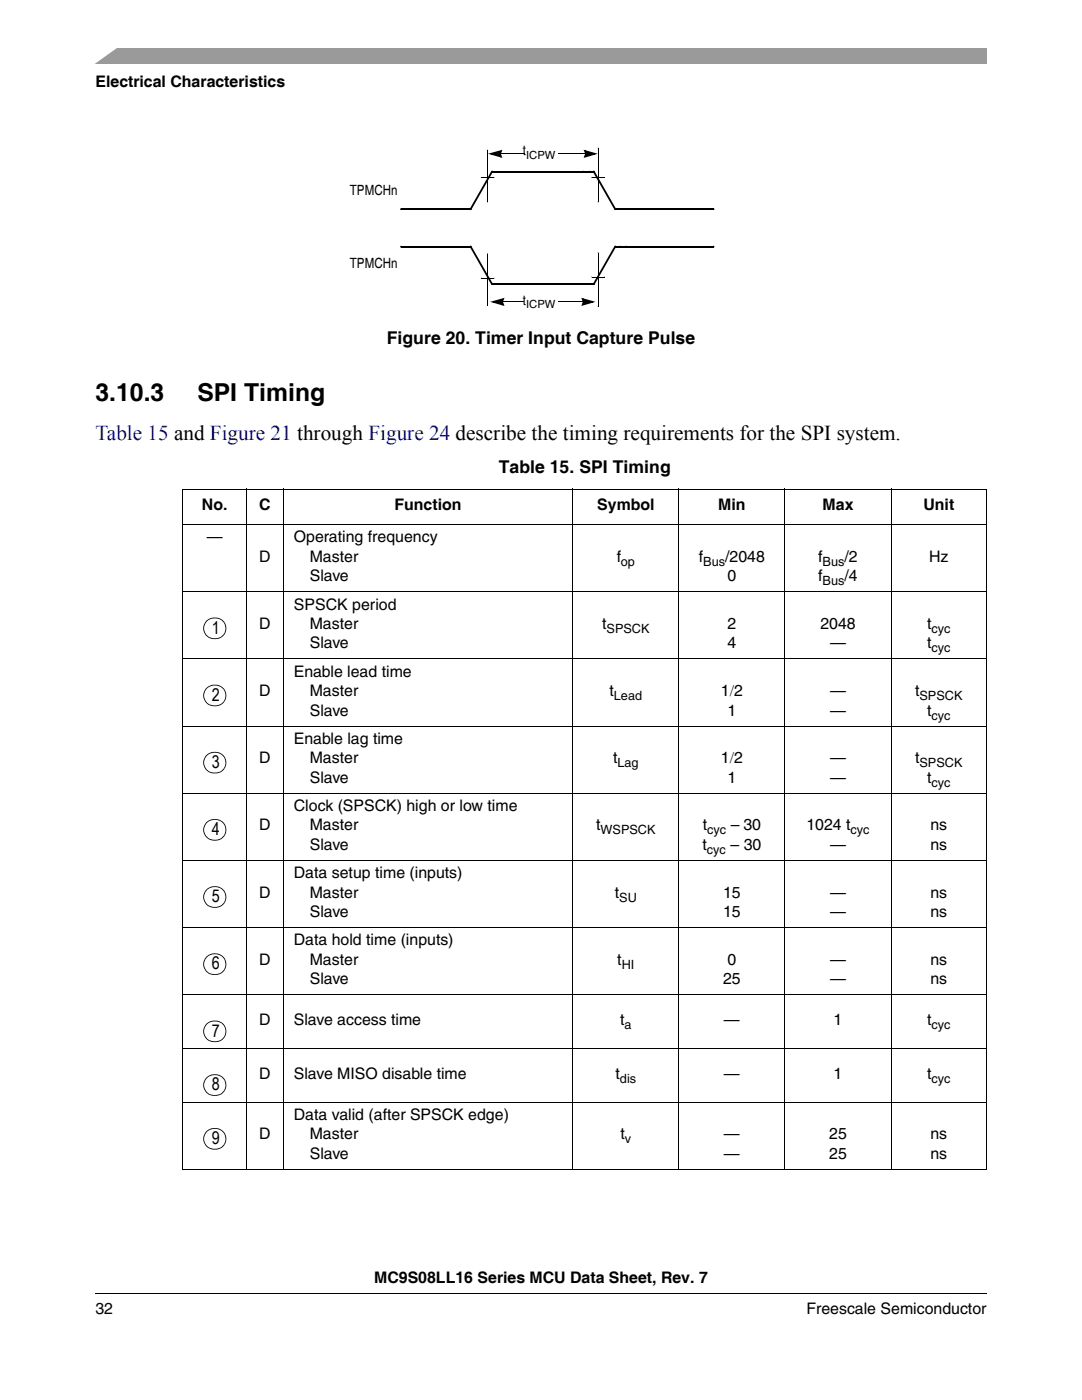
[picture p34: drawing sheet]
<svg xmlns="http://www.w3.org/2000/svg" width="216mm" height="279mm" viewBox="0 0 216 279" stroke-linecap="round" stroke-linejoin="round" font-family="sans-serif">
<defs><g id="words">
<g font-size="4.9">
<text x="19" y="80.1">3.10.3</text>
<text x="39.4" y="80.1">SPI Timing</text>
</g>
<text font-size="4.2" fill="#0000b3" x="19" y="87.8">Table 15 and Figure 21 through Figure 24 describe the timing requirements for the SPI system.</text>
<g font-size="3.5">
<text x="77.2" y="68.6">Figure 20. Timer Input Capture Pulse</text>
<text x="99.5" y="94.4">Table 15. SPI Timing</text>
<text x="42.3" y="126.4">1</text>
<text x="42.3" y="139.8">2</text>
<text x="42.3" y="153.2">3</text>
<text x="42.3" y="166.6">4</text>
<text x="42.3" y="180">5</text>
<text x="42.3" y="193.5">6</text>
<text x="42.3" y="206.9">7</text>
<text x="42.3" y="217.6">8</text>
<text x="42.3" y="228.3">9</text>
</g>
<g font-size="3.2">
<text x="19" y="17.4">Electrical Characteristics</text>
<text x="40.3" y="101.9">No.</text>
<text x="51.7" y="101.9">C</text>
<text x="78.7" y="101.9">Function</text>
<text x="119.2" y="101.9">Symbol</text>
<text x="143.3" y="101.9">Min</text>
<text x="164.1" y="101.9">Max</text>
<text x="184.3" y="101.9">Unit</text>
<text x="41.3" y="108.2">—</text>
<text x="51.7" y="112.1">D</text>
<text x="58.6" y="108.2">Operating frequency</text>
<text x="61.8" y="112.1">Master</text>
<text x="123.1" y="112.1">f</text>
<text x="139.5" y="112.1">f</text>
<text x="144.7" y="112.1">/2048</text>
<text x="163.3" y="112.1">f</text>
<text x="168.5" y="112.1">/2</text>
<text x="185.4" y="112.1">Hz</text>
<text x="61.8" y="116">Slave</text>
<text x="145.2" y="116">0</text>
<text x="163.3" y="116">f</text>
<text x="168.5" y="116">/4</text>
<text x="51.7" y="125.5">D</text>
<text x="58.6" y="121.6">SPSCK period</text>
<text x="61.8" y="125.5">Master</text>
<text x="120.1" y="125.5">t</text>
<text x="145.2" y="125.5">2</text>
<text x="163.7" y="125.5">2048</text>
<text x="185" y="125.5">t</text>
<text x="61.8" y="129.4">Slave</text>
<text x="145.2" y="129.4">4</text>
<text x="165.6" y="129.4">—</text>
<text x="185" y="129.4">t</text>
<text x="58.6" y="135">Enable lead time</text>
<text x="51.7" y="138.9">D</text>
<text x="61.8" y="138.9">Master</text>
<text x="61.8" y="142.8">Slave</text>
<text x="121.6" y="138.9">t</text>
<text x="143.8" y="138.9">1/2</text>
<text x="145.2" y="142.8">1</text>
<text x="165.6" y="138.9">—</text>
<text x="165.6" y="142.8">—</text>
<text x="182.6" y="138.9">t</text>
<text x="185" y="142.8">t</text>
<text x="58.6" y="148.4">Enable lag time</text>
<text x="51.7" y="152.3">D</text>
<text x="61.8" y="152.3">Master</text>
<text x="122.3" y="152.3">t</text>
<text x="143.8" y="152.3">1/2</text>
<text x="165.6" y="152.3">—</text>
<text x="182.6" y="152.3">t</text>
<text x="58.6" y="161.9">Clock (SPSCK) high or low time</text>
<text x="61.8" y="156.2">Slave</text>
<text x="145.2" y="156.2">1</text>
<text x="165.6" y="156.2">—</text>
<text x="185" y="156.2">t</text>
<text x="51.7" y="165.7">D</text>
<text x="61.8" y="165.7">Master</text>
<text x="119" y="165.7">t</text>
<text x="140.2" y="165.7">t</text>
<text x="145.8" y="165.7">– 30</text>
<text x="160.9" y="165.7">1024 t</text>
<text x="185.7" y="165.7">ns</text>
<text x="61.8" y="169.6">Slave</text>
<text x="140.2" y="169.6">t</text>
<text x="145.8" y="169.6">– 30</text>
<text x="165.6" y="169.6">—</text>
<text x="185.7" y="169.6">ns</text>
<text x="51.7" y="179.1">D</text>
<text x="58.6" y="175.3">Data setup time (inputs)</text>
<text x="61.8" y="179.1">Master</text>
<text x="122.7" y="179.1">t</text>
<text x="144.3" y="179.1">15</text>
<text x="165.6" y="179.1">—</text>
<text x="185.7" y="179.1">ns</text>
<text x="61.8" y="183">Slave</text>
<text x="144.3" y="183">15</text>
<text x="165.6" y="183">—</text>
<text x="185.7" y="183">ns</text>
<text x="58.6" y="188.7">Data hold time (inputs)</text>
<text x="51.7" y="192.6">D</text>
<text x="61.8" y="192.6">Master</text>
<text x="61.8" y="196.4">Slave</text>
<text x="123.2" y="192.6">t</text>
<text x="144.3" y="196.4">25</text>
<text x="145.2" y="192.6">0</text>
<text x="165.6" y="192.6">—</text>
<text x="165.6" y="196.4">—</text>
<text x="185.7" y="192.6">ns</text>
<text x="185.7" y="196.4">ns</text>
<text x="51.7" y="204.6">D</text>
<text x="58.6" y="204.6">Slave access time</text>
<text x="123.7" y="204.6">t</text>
<text x="144.5" y="204.6">—</text>
<text x="166.3" y="204.6">1</text>
<text x="185" y="204.6">t</text>
<text x="51.7" y="215.3">D</text>
<text x="58.6" y="215.3">Slave MISO disable time</text>
<text x="122.8" y="215.3">t</text>
<text x="144.5" y="215.3">—</text>
<text x="166.3" y="215.3">1</text>
<text x="185" y="215.3">t</text>
<text x="51.7" y="227.4">D</text>
<text x="58.6" y="223.5">Data valid (after SPSCK edge)</text>
<text x="61.8" y="227.4">Master</text>
<text x="123.8" y="227.4">t</text>
<text x="144.5" y="227.4">—</text>
<text x="165.5" y="227.4">25</text>
<text x="185.7" y="227.4">ns</text>
<text x="61.8" y="231.3">Slave</text>
<text x="144.5" y="231.3">—</text>
<text x="165.5" y="231.3">25</text>
<text x="185.7" y="231.3">ns</text>
<text x="74.7" y="256.1">MC9S08LL16 Series MCU Data Sheet, Rev. 7</text>
<text x="19" y="262.3">32</text>
<text x="160.9" y="262.3">Freescale Semiconductor</text>
</g>
<g font-size="2.8">
<text x="104.3" y="31">t</text>
<text x="69.8" y="39">TPMCHn</text>
<text x="69.8" y="53.4">TPMCHn</text>
<text x="104.3" y="60.8">t</text>
</g>
<g font-size="2.5">
<text x="123.9" y="112.9">op</text>
<text x="140.3" y="112.9">Bus</text>
<text x="164.1" y="112.9">Bus</text>
<text x="164.1" y="116.8">Bus</text>
<text x="121" y="126.3">SPSCK</text>
<text x="185.9" y="126.3">cyc</text>
<text x="185.9" y="130.2">cyc</text>
<text x="122.5" y="139.7">Lead</text>
<text x="183.5" y="139.7">SPSCK</text>
<text x="185.9" y="143.6">cyc</text>
<text x="123.2" y="153.1">Lag</text>
<text x="183.5" y="153.1">SPSCK</text>
<text x="185.9" y="157">cyc</text>
<text x="119.8" y="166.5">WSPSCK</text>
<text x="141.1" y="166.5">cyc</text>
<text x="169.7" y="166.5">cyc</text>
<text x="141.1" y="170.4">cyc</text>
<text x="123.6" y="179.9">SU</text>
<text x="124.1" y="193.3">HI</text>
<text x="124.6" y="205.4">a</text>
<text x="185.9" y="205.4">cyc</text>
<text x="123.7" y="216.1">dis</text>
<text x="185.9" y="216.1">cyc</text>
<text x="124.7" y="228.2">v</text>
</g>
<g font-size="2.2">
<text x="105" y="31.7">ICPW</text>
<text x="105" y="61.5">ICPW</text>
</g>
</g></defs>
<path d="M19 258.1v.1z" fill="#000"/>
<path d="M19 258.1h177.8" fill="none" stroke="#000" stroke-width=".2"/>
<g fill="#fff">
<path d="M201.9 254h.7v16.4h-.7z"/>
<path d="M201.9 15.3h.7v3.2h-.7z"/>
</g>
<path d="M19 9.5h177.8v3.2h-177.8z" fill="#9a9a9a"/>
<path d="M17.1 9.2h6.8l-5.3 3.8h-1.5z" fill="#fff"/>
<g fill="none" stroke="#000" stroke-width=".2">
<path d="M96 35.4h2.6M97.3 30v10.3M100 30.7h4.7M111.4 30.7h5.2M118.1 35.4h2.5M119.3 29.5v10.8M96 55.5h2.6M97.3 50.6v10.4M118.1 55.3h2.5M119.3 50.4v10.8M100.5 60.2h4M111.4 60.2h4.8"/>
<path d="M36.4 97.6h160.5M36.5 97.7v135.6M49.2 97.6v135.9M56.5 97.6v135.9M114.3 97.6v135.9M135.5 97.6v135.9M156.6 97.6v135.9M177.8 97.6v135.9M196.8 97.7v135.6M36.4 104.7h160.5M36.4 118.1h160.5M36.4 131.5h160.5"/>
<path d="M36.4 144.9h160.5M36.4 158.3h160.5M36.4 171.7h160.5M36.4 185.1h160.5M36.4 198.5h160.5M36.4 209.3h160.5M36.4 220h160.5M36.4 233.4h160.5"/>
</g>
<g fill="#000">
<path d="M98 34.2l.3 .1-4.2 7.5-.4-.1zM98 34.1h.3v.3h-.3zM98.1 34.1h.3v.3h-.3zM99.8 30.6h.3v.2h-.3zM97.4 30.7l2.8-.8-.2 .4-1.9 .6-.1-.4 2 .6-.1 .3-.3-.6 .3-.2 .3 .9zM99.8 30.1l.3 .1-.2 .6h-.3zM116.2 34.1h.3v.3h-.3zM116.6 30.6h.3v.2h-.3zM116.8 30.6l.3 .1-.2 .6-.3-.1zM116.4 29.9l2.9 .8-2.8 .8 .2-.4 1.9-.6 .1 .4-2-.6 .1-.3 .3 .6-.3 .2zM117.5 34.1h.3v.3h-.3zM118.3 34.3l.3-.1 4.3 7.5-.3 .1z"/>
<path d="M118.3 34.1h.3v.3h-.3zM118.4 34.1h.2v.3h-.2zM79.9 41.6h.3v.3h-.3zM79.9 49.1h.3v.3h-.3zM93.8 41.6h.2v.3h-.2zM93.8 49.1h.2v.3h-.2zM93.8 41.6h.3v.3h-.3zM93.8 49.1h.3v.3h-.3zM93.7 49.3l.4-.2 4.2 7.5-.3 .2zM98 56.6h.3v.3h-.3zM98.1 56.6h.3v.3h-.3zM100.2 59.6l.3 .2-.2 .5h-.3z"/>
<path d="M116.2 56.6h.3v.3h-.3zM117.5 56.6h.3v.3h-.3zM122.6 49.1l.3 .2-4.3 7.5-.3-.2zM118.3 56.6h.3v.3h-.3zM118.4 56.6h.2v.3h-.2zM122.6 41.6h.3v.3h-.3zM122.6 49.1h.3v.3h-.3zM122.7 41.6h.2v.3h-.2zM122.7 49.1h.2v.3h-.2zM123.6 41.6h.3v.3h-.3zM123.6 49.1h.3v.3h-.3zM124.8 41.6h.3v.3h-.3z"/>
<path d="M124.8 49.1h.3v.3h-.3zM142.2 41.6h.3v.3h-.3zM142.2 49.1h.3v.3h-.3zM100.2 60.2h.3v.1h-.3zM97.8 60.2l2.9-.8-.3 .5-1.9 .5-.1-.3 2 .5-.1 .4-.3-.7 .3-.1 .4 .9zM116.1 60.2h.4v.1h-.4zM116.3 60.2h.4l-.2 .7-.4-.2zM116 59.4l2.8 .8-2.8 .9 .2-.5 1.9-.5 .1 .3-2-.5 .2-.4 .2 .7-.3 .1z"/>
<circle cx="96" cy="35.4" r=".09"/>
<circle cx="97.3" cy="30" r=".09"/>
<circle cx="98.6" cy="35.4" r=".09"/>
<circle cx="118.1" cy="35.4" r=".09"/>
<circle cx="119.3" cy="29.6" r=".09"/>
<circle cx="120.6" cy="35.4" r=".09"/>
<circle cx="96" cy="55.5" r=".09"/>
<circle cx="97.3" cy="40.3" r=".09"/>
<circle cx="97.3" cy="50.6" r=".09"/>
<circle cx="98.6" cy="55.5" r=".09"/>
<circle cx="118.1" cy="55.3" r=".09"/>
<circle cx="119.3" cy="50.4" r=".09"/>
<circle cx="119.3" cy="40.3" r=".09"/>
<circle cx="120.6" cy="55.3" r=".09"/>
<circle cx="97.3" cy="61" r=".09"/>
<circle cx="119.3" cy="61.2" r=".09"/>
</g>
<path d="M98.2 34.3h20.3M80 41.8h13.9M80 49.2h13.9M98.2 56.7h20.3M122.8 41.8h19.6M122.8 49.2h19.6" fill="none" stroke="#000" stroke-width=".36"/>
<path d="M98 30.7l1.9-.5-.1 .5 .1 .5zM116.8 30.2l1.8 .5-1.8 .5 .1-.5zM98.5 60.2l1.9-.5-.2 .5 .2 .6zM116.3 59.7l1.9 .5-1.9 .6 .2-.6z" fill="#000"/>
<path d="M40 122.7h5.7v5.1h-5.7z" fill="#fff"/>
<path d="M41.3 123.7l.6-.3 .8-.1v.1l-.8 .2-.5 .3-.6 1.1-.1 .6 .2 .6 .7 .8 .7 .3h1.1l.6-.2 .7-.6 .1 .1a2.29 2.29 0 0 1-3.2 .7 2.29 2.29 0 0 1-.6-3.3zM42.7 123.3a2.17 2.17 0 0 1 2.1 .9 2.17 2.17 0 0 1 0 2.4l-.1-.1 .3-1.1-.1-.8-.3-.5-.6-.4-1.3-.3z" fill="#000"/>
<path d="M40 136.1h5.7v5.1h-5.7z" fill="#fff"/>
<path d="M41.3 137.2l.6-.4 .8-.1v.1l-1.3 .5-.6 1.1-.1 .6 .2 .6 .5 .8 .9 .3h1.1l.9-.3 .4-.5 .1 .1a2.48 2.48 0 0 1-3.6 .3 2.05 2.05 0 0 1 0-3zM42.7 136.7a2.12 2.12 0 0 1 1.8 .6 2.18 2.18 0 0 1 .3 2.7l-.1-.1 .3-1.1-.4-1.3-.6-.4-.8-.3h-.5z" fill="#000"/>
<path d="M40 149.5h5.7v5.1h-5.7z" fill="#fff"/>
<path d="M41.3 150.6l.6-.4 .8-.1v.1l-.7 .2-.6 .3-.4 .6-.2 .5-.1 .6 .2 .6 .7 .9 .9 .3h.7l.8-.2 .7-.7 .1 .1a2.03 2.03 0 0 1-1.6 .9h-.7a2.17 2.17 0 0 1-1.8-1.5 2.17 2.17 0 0 1 .6-2.2zM42.7 150.1a2.17 2.17 0 0 1 2.1 .9 2.17 2.17 0 0 1 0 2.4l-.1-.1 .3-1.1-.3-1.1-.7-.6-.6-.2-.7-.1z" fill="#000"/>
<path d="M40 162.9h5.7v5.1h-5.7z" fill="#fff"/>
<path d="M41.3 164l.6-.4 .8-.1v.1l-.8 .2-.5 .3-.6 1.1-.1 .6 .2 .6 .7 .9 .7 .3h1.1l.6-.2 .7-.7 .1 .1a2.29 2.29 0 0 1-3.2 .7 2.29 2.29 0 0 1-.6-3.3zM42.7 163.5a2.17 2.17 0 0 1 2.1 1 2.17 2.17 0 0 1 0 2.3l-.1-.1 .3-1.1-.1-.8-.3-.5-.6-.4-1.3-.3z" fill="#000"/>
<path d="M40 176.3h5.7v5.1h-5.7z" fill="#fff"/>
<path d="M41.2 177.5l.7-.5 .8-.1v.1l-1.3 .5-.6 1.1-.1 .6 .2 .6 .5 .8 .9 .4h.9l.8-.2 .7-.7 .1 .1a2.43 2.43 0 0 1-3.1 .7 2.11 2.11 0 0 1-.5-3.4zM42.7 176.9a2.12 2.12 0 0 1 1.8 .6 2.14 2.14 0 0 1 .3 2.7l-.1-.1 .3-1.1-.3-1.1-.7-.6-.6-.2-.7-.1z" fill="#000"/>
<path d="M40 189.7h5.7v5.1h-5.7z" fill="#fff"/>
<path d="M41.3 190.8l.6-.4 .8-.1v.1l-.7 .2-.6 .3-.4 .6-.2 .5-.1 .6 .2 .6 .7 .9 .9 .3h.7l.8-.2 .7-.7 .1 .1a2.03 2.03 0 0 1-1.6 1h-.7a2.15 2.15 0 0 1-1.9-1.5 2.15 2.15 0 0 1 .7-2.3zM42.7 190.3a2.17 2.17 0 0 1 2.1 1 2.17 2.17 0 0 1 0 2.3l-.1-.1 .3-1.1-.3-1.1-.7-.6-.6-.2-.7-.1z" fill="#000"/>
<path d="M40 203.1h5.7v5.1h-5.7z" fill="#fff"/>
<path d="M41.3 204.2l.6-.4 .8-.1v.2l-.8 .1-.5 .3-.5 .7-.2 .6 .1 .6 .2 .6 .4 .6 .9 .4h1.1l.9-.4 .4-.5 .1 .1a2.28 2.28 0 0 1-3.2 .7 2.28 2.28 0 0 1-.6-3.3zM42.7 203.7a2.17 2.17 0 0 1 2.1 1 2.17 2.17 0 0 1 0 2.3l-.1-.1 .3-1.1-.1-.7-.3-.5-.8-.6-1.1-.1z" fill="#000"/>
<path d="M40 213.8h5.7v5.1h-5.7z" fill="#fff"/>
<path d="M41.3 214.9l.6-.3 .8-.2v.2l-.7 .1-.6 .3-.4 .6-.2 .6-.1 .6 .2 .5 .7 .9 .9 .3h.7l.8-.2 .7-.6h.1a2.03 2.03 0 0 1-1.6 1h-.7a2.15 2.15 0 0 1-1.9-1.5 2.15 2.15 0 0 1 .7-2.3zM42.7 214.4a2.17 2.17 0 0 1 2.1 1 2.17 2.17 0 0 1 0 2.3h-.1l.3-1.1-.3-1.2-.7-.6-.6-.2h-.7z" fill="#000"/>
<path d="M40 224.6h5.7v5.1h-5.7z" fill="#fff"/>
<path d="M41.2 225.8l.7-.5 .8-.2v.2l-1.3 .4-.6 1.2-.1 .6 .2 .6 .5 .7 .9 .4 .9 .1 .8-.3 .7-.6 .1 .1a2.43 2.43 0 0 1-3.1 .7 2.11 2.11 0 0 1-.5-3.4zM42.7 225.1a2.12 2.12 0 0 1 1.8 .7 2.14 2.14 0 0 1 .3 2.7l-.1-.1 .3-1.1-.3-1.1-.7-.6-.6-.3h-.7z" fill="#000"/>
<use href="#words"/>
</svg>
